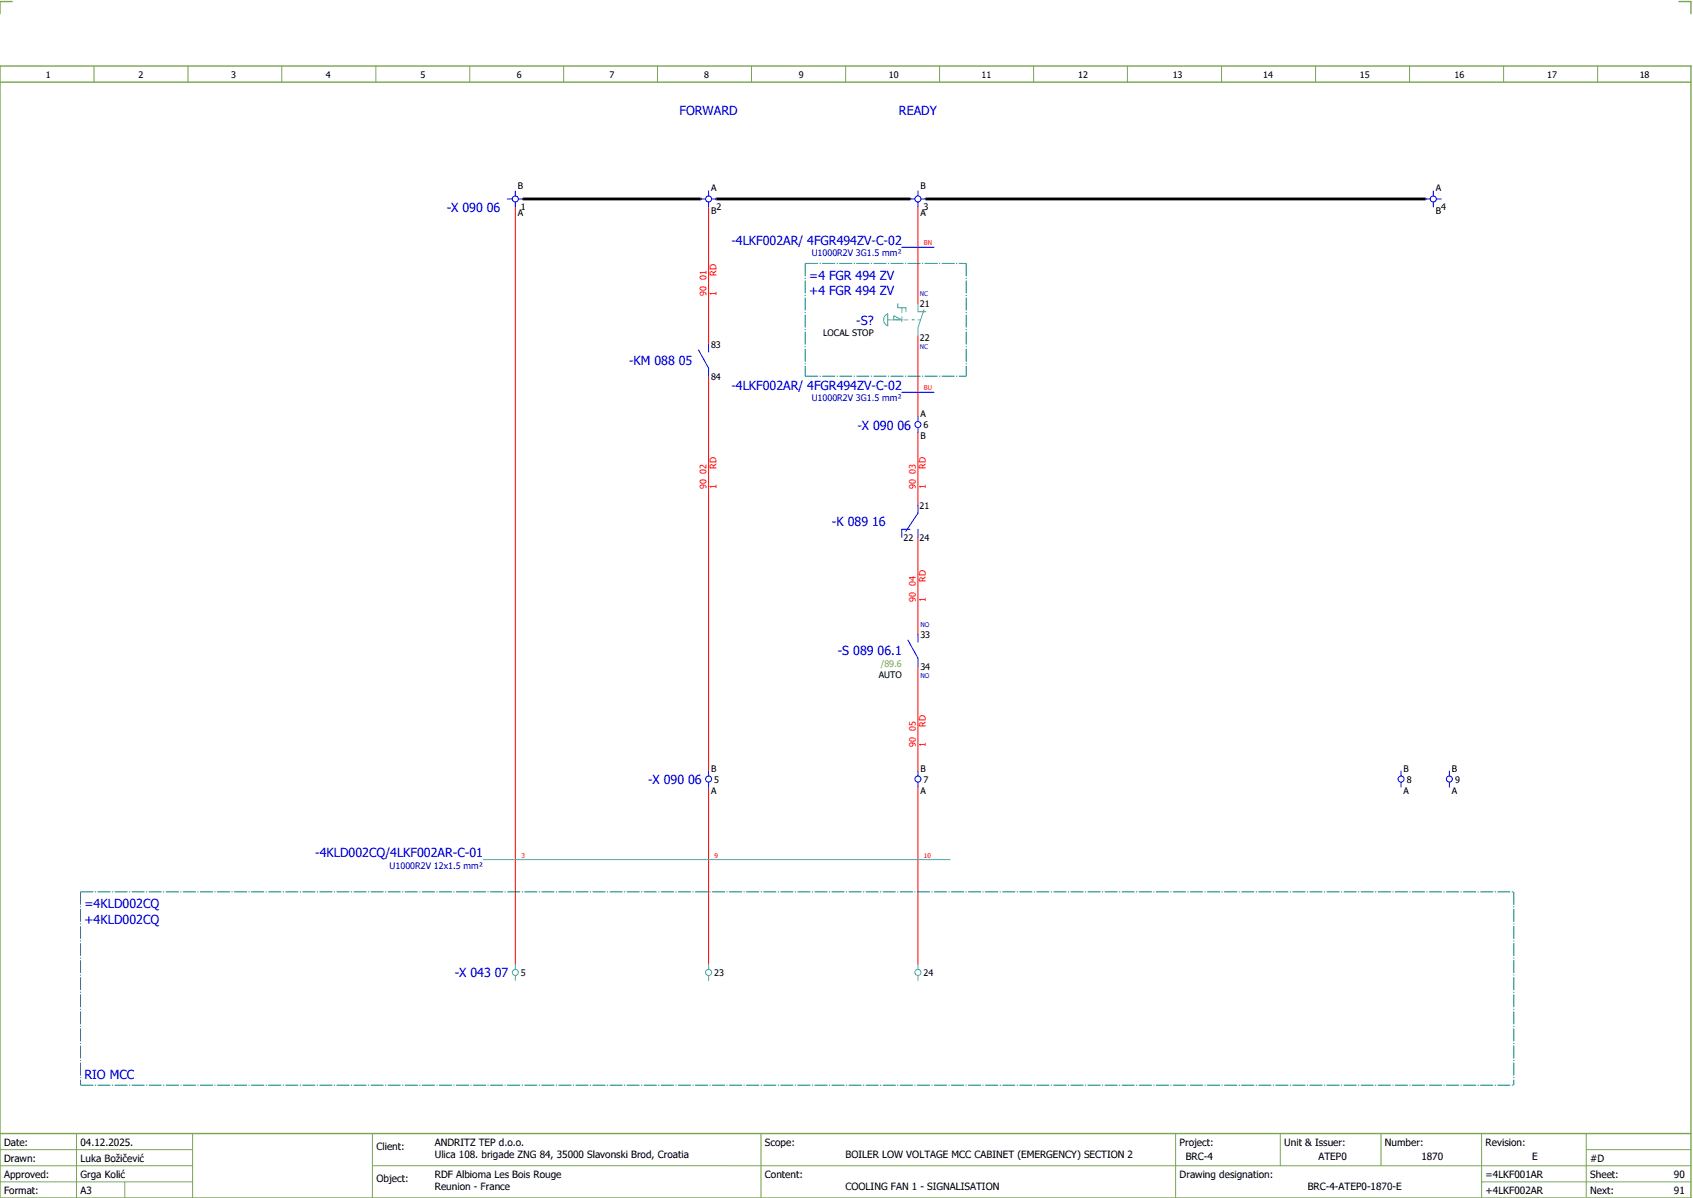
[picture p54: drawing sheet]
<svg xmlns="http://www.w3.org/2000/svg" width="421mm" height="297mm" viewBox="0 0 421 297" stroke-linecap="round" stroke-linejoin="round" font-family="sans-serif">
<defs><g id="words">
<g font-size="3.1" fill="#00f">
<text x="168.8" y="28.5">FORWARD</text>
<text x="223.3" y="28.5">READY</text>
<text x="110.9" y="52.7">-X 090 06</text>
<text x="181.7" y="60.8">-4LKF002AR/ 4FGR494ZV-C-02</text>
<text x="201" y="69.5">=4 FGR 494 ZV</text>
<text x="201" y="73.3">+4 FGR 494 ZV</text>
<text x="212.7" y="80.6">-S?</text>
<text x="156.2" y="90.6">-KM 088 05</text>
<text x="181.7" y="96.8">-4LKF002AR/ 4FGR494ZV-C-02</text>
<text x="212.9" y="106.6">-X 090 06</text>
<text x="206.6" y="130.6">-K 089 16</text>
<text x="208.1" y="162.6">-S 089 06.1</text>
<text x="161" y="194.6">-X 090 06</text>
<text x="78.3" y="212.8">-4KLD002CQ/4LKF002AR-C-01</text>
<text x="21" y="225.5">=4KLD002CQ</text>
<text x="21" y="229.3">+4KLD002CQ</text>
<text x="112.9" y="242.6">-X 043 07</text>
<text x="21" y="267.8">RIO MCC</text>
</g>
<g font-size="2.5">
<text x="1" y="284.4">Date:</text>
<text x="20" y="284.4">04.12.2025.</text>
<text x="93.5" y="285.4">Client:</text>
<text x="108" y="284.4">ANDRITZ TEP d.o.o.</text>
<text x="108" y="287.4">Ulica 108. brigade ZNG 84, 35000 Slavonski Brod, Croatia</text>
<text x="190" y="284.4">Scope:</text>
<text x="210" y="287.4">BOILER LOW VOLTAGE MCC CABINET (EMERGENCY) SECTION 2</text>
<text x="293" y="284.4">Project:</text>
<text x="294.5" y="287.9">BRC-4</text>
<text x="319" y="284.4">Unit &amp; Issuer:</text>
<text x="327.5" y="287.9">ATEP0</text>
<text x="344" y="284.4">Number:</text>
<text x="353" y="287.9">1870</text>
<text x="369" y="284.4">Revision:</text>
<text x="380.6" y="287.9">E</text>
<text x="1" y="288.4">Drawn:</text>
<text x="1" y="292.4">Approved:</text>
<text x="20" y="292.4">Grga Kolić</text>
<text x="20" y="288.4">Luka Božičević</text>
<text x="93.5" y="293.4">Object:</text>
<text x="108" y="292.4">RDF Albioma Les Bois Rouge</text>
<text x="190" y="292.4">Content:</text>
<text x="293" y="292.4">Drawing designation:</text>
<text x="369" y="292.4">=4LKF001AR</text>
<text x="395" y="292.4">Sheet:</text>
<text x="395" y="288.4">#D</text>
<text x="415.8" y="292.4">90</text>
<text x="1" y="296.4">Format:</text>
<text x="20" y="296.4">A3</text>
<text x="108" y="295.4">Reunion - France</text>
<text x="210" y="295.4">COOLING FAN 1 - SIGNALISATION</text>
<text x="324.8" y="295.4">BRC-4-ATEP0-1870-E</text>
<text x="369" y="296.4">+4LKF002AR</text>
<text x="395" y="296.4">Next:</text>
<text x="415.8" y="296.4">91</text>
</g>
<g font-size="2.2">
<text x="11.4" y="19.4">1</text>
<text x="34.4" y="19.4">2</text>
<text x="57.4" y="19.4">3</text>
<text x="80.9" y="19.4">4</text>
<text x="104.4" y="19.4">5</text>
<text x="128.4" y="19.4">6</text>
<text x="151.4" y="19.4">7</text>
<text x="174.9" y="19.4">8</text>
<text x="198.4" y="19.4">9</text>
<text x="220.8" y="19.4">10</text>
<text x="243.8" y="19.4">11</text>
<text x="267.8" y="19.4">12</text>
<text x="291.3" y="19.4">13</text>
<text x="313.8" y="19.4">14</text>
<text x="337.8" y="19.4">15</text>
<text x="361.3" y="19.4">16</text>
<text x="384.3" y="19.4">17</text>
<text x="407.3" y="19.4">18</text>
<text x="128.6" y="46.9">B</text>
<text x="176.6" y="47.5">A</text>
<text x="228.6" y="46.9">B</text>
<text x="356.6" y="47.5">A</text>
<text x="128.6" y="53.6">A</text>
<text x="129.4" y="52">1</text>
<text x="176.6" y="53">B</text>
<text x="178" y="52">2</text>
<text x="228.6" y="53.6">A</text>
<text x="229.4" y="52">3</text>
<text x="356.6" y="53">B</text>
<text x="358" y="52">4</text>
<text x="228.5" y="76.1">21</text>
<text x="204.4" y="83.5">LOCAL STOP</text>
<text x="176.6" y="86.3">83</text>
<text x="228.5" y="84.6">22</text>
<text x="176.6" y="94.2">84</text>
<text x="228.6" y="103.5">A</text>
<text x="229.4" y="106.3">6</text>
<text x="228.6" y="109">B</text>
<text x="228.4" y="126.3">21</text>
<text x="224.4" y="134.2">22</text>
<text x="228.4" y="134.2">24</text>
<text x="228.6" y="158.3">33</text>
<text x="228.6" y="166.2">34</text>
<text x="218.3" y="168.2">AUTO</text>
<text x="176.6" y="191.5">B</text>
<text x="228.6" y="191.5">B</text>
<text x="348.6" y="191.5">B</text>
<text x="360.6" y="191.5">B</text>
<text x="176.6" y="197">A</text>
<text x="177.4" y="194.3">5</text>
<text x="228.6" y="197">A</text>
<text x="229.4" y="194.3">7</text>
<text x="348.6" y="197">A</text>
<text x="349.4" y="194.3">8</text>
<text x="360.6" y="197">A</text>
<text x="361.4" y="194.3">9</text>
<text x="129.4" y="242.3">5</text>
<text x="177.4" y="242.3">23</text>
<text x="229.4" y="242.3">24</text>
</g>
<g font-size="2.2" fill="#00f">
<text x="201.6" y="63.6">U1000R2V 3G1.5 mm²</text>
<text x="201.6" y="99.6">U1000R2V 3G1.5 mm²</text>
<text x="96.8" y="215.6">U1000R2V 12x1.5 mm²</text>
</g>
<g font-size="2.2" fill="#f00">
<text x="178" y="68.4" transform="rotate(-90 178 68.4)">RD</text>
<text x="175.5" y="73.4" transform="rotate(-90 175.5 73.4)">90 01</text>
<text x="178" y="73.4" transform="rotate(-90 178 73.4)">1</text>
<text x="178" y="116.4" transform="rotate(-90 178 116.4)">RD</text>
<text x="230" y="116.4" transform="rotate(-90 230 116.4)">RD</text>
<text x="175.5" y="121.4" transform="rotate(-90 175.5 121.4)">90 02</text>
<text x="178" y="121.4" transform="rotate(-90 178 121.4)">1</text>
<text x="227.5" y="121.4" transform="rotate(-90 227.5 121.4)">90 03</text>
<text x="230" y="121.4" transform="rotate(-90 230 121.4)">1</text>
<text x="227.5" y="149.4" transform="rotate(-90 227.5 149.4)">90 04</text>
<text x="230" y="149.4" transform="rotate(-90 230 149.4)">1</text>
<text x="230" y="144.4" transform="rotate(-90 230 144.4)">RD</text>
<text x="227.5" y="185.4" transform="rotate(-90 227.5 185.4)">90 05</text>
<text x="230" y="185.4" transform="rotate(-90 230 185.4)">1</text>
<text x="230" y="180.4" transform="rotate(-90 230 180.4)">RD</text>
</g>
<text font-size="2.2" fill="#7ca552" x="218.8" y="165.5">/89.6</text>
<g font-size="1.6" fill="#f00">
<text x="229.5" y="60.9">BN</text>
<text x="229.5" y="96.9">BU</text>
<text x="129.5" y="212.9">3</text>
<text x="177.5" y="212.9">9</text>
<text x="229.5" y="212.9">10</text>
</g>
<g font-size="1.6" fill="#00f">
<text x="228.5" y="73.6">NC</text>
<text x="228.5" y="86.7">NC</text>
<text x="228.6" y="155.8">NO</text>
<text x="228.6" y="168.3">NO</text>
</g>
</g></defs>
<path d="M0 16.4h420v281h-420zM3 .4h-3v3M417 .4h3v3M0 20.4h420M0 281.4h420" fill="none" stroke="#7ca552" stroke-width=".35"/>
<g fill="none" stroke="#7ca552" stroke-width=".25">
<path d="M23.4 16.5v4M46.7 16.4v4M70 16.4v4M93.4 16.4v4M116.7 16.5v4M140 16.4v4M163.3 16.4v4M186.7 16.4v4M210 16.4v4M233.4 16.4v4M256.7 16.4v4M280 16.5v4"/>
<path d="M303.4 16.4v4M326.8 16.4v4M350.1 16.4v4M373.5 16.4v4M396.8 16.4v4M0 285.4h47.8M0 293.4h47.8M19 281.4v16M31 293.4v4M47.8 281.4v16M47.8 289.4h-47.8M92.5 281.4v16"/>
<path d="M92.5 289.4h327.5M189 281.4v16M292 281.4v15.8M318 281.4v8M343 281.4v8M368 281.4v15.8M368 293.4h52M394 285.4h26M394 281.4v15.8"/>
</g>
<path d="M128 51.4v188M176 51.4v34M228 51.4v24M176 93.4v98M228 83.4v20M228 107.4v18M228 133.4v24M228 165.4v26M176 195.4v44M228 195.4v44" fill="none" stroke="#f00" stroke-width=".25"/>
<path d="M130 49.4h44M178 49.4h48M230 49.4h124" fill="none" stroke="#000" stroke-width=".7"/>
<g fill="none" stroke="#00f" stroke-width=".25">
<path d="M126 49.4h1.3M128 47.4v1.2M128 50.1v1.3M128.8 49.4h1.2M174 49.4h1.3M176 47.4v1.2M176 50.1v1.3M176.8 49.4h1.2M226 49.4h1.2M228 47.4v1.2M228 50.1v1.3M228.7 49.4h1.3"/>
<path d="M354 49.4h1.3M356 47.4v1.2M356 50.1v1.3M356.8 49.4h1.2M224 61.4h8M173.5 86.9l2.5 4.5v2M176 85.4v2M224 97.4h8M228 103.4v1.2M228 106.1v1.3M226 131.4h-2v2M228 131.4v2"/>
<path d="M228 125.4v2l-3 4.5M225.5 158.9l2.5 4.5v2M228 157.4v2M176 191.4v1.2M176 194.1v1.3M228 191.4v1.2M228 194.1v1.3M348 191.4v1.2M348 194.1v1.3M360 191.4v1.2M360 194.1v1.3"/>
<circle cx="128" cy="49.4" r=".75"/>
<circle cx="176" cy="49.4" r=".75"/>
<circle cx="228" cy="49.4" r=".75"/>
<circle cx="356" cy="49.4" r=".75"/>
<circle cx="228" cy="105.4" r=".75"/>
<circle cx="176" cy="193.4" r=".75"/>
<circle cx="228" cy="193.4" r=".75"/>
<circle cx="348" cy="193.4" r=".75"/>
<circle cx="360" cy="193.4" r=".75"/>
</g>
<path d="M200 65.4h40M200 65.4v28M240 65.4v28M200 93.4h40M20 221.4h356M20 221.4v48M376 221.4v48M20 269.4h356" fill="none" stroke="#007f7f" stroke-width=".25" stroke-dasharray="3.2 .4 .3 .4" stroke-linecap="butt"/>
<g fill="none" stroke="#52a5a5" stroke-width=".25">
<path d="M219.8 78.4l.7-.5v3a1.61 1.61 0 0 1-.7-2.5zM220.5 79.4h3.5l-2-1v1M223 75.4v1h2v1M224 76.4v1.2M224 78.6v1.3M224.5 79.4h1M227.2 79.4h-.7M228 75.4v2h2M228 79.4h.7M229.5 76.9l-1.5 4.5v2M120 213.4h116M128 239.4v1.2"/>
<path d="M176 239.4v1.2M228 239.4v1.2M128 242.1v1.3M176 242.1v1.3M228 242.1v1.3"/>
<circle cx="128" cy="241.4" r=".75"/>
<circle cx="176" cy="241.4" r=".75"/>
<circle cx="228" cy="241.4" r=".75"/>
</g>
<use href="#words"/>
</svg>
